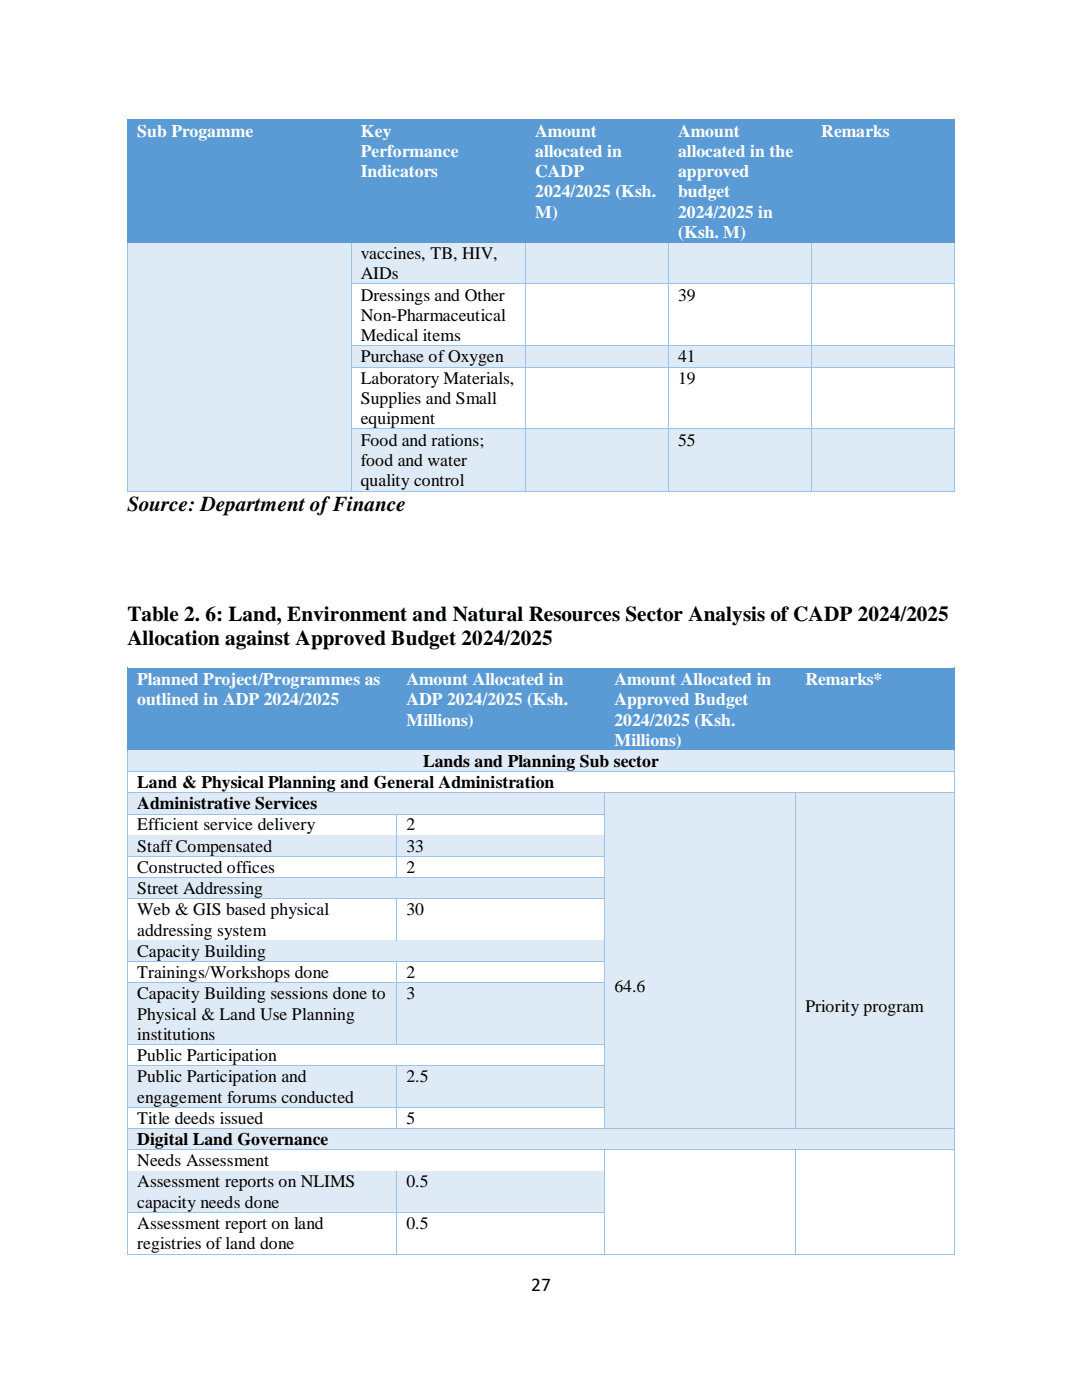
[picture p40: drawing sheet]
<svg xmlns="http://www.w3.org/2000/svg" width="216mm" height="279mm" viewBox="0 0 216 279" stroke-linecap="round" stroke-linejoin="round" font-family="sans-serif">
<defs><g id="words">
<g font-size="4.2">
<text x="25.4" y="102">Source: Department of Finance</text>
<text x="25.4" y="123.9">Table 2. 6: Land, Environment and Natural Resources Sector Analysis of CADP 2024/2025</text>
<text x="25.4" y="128.7">Allocation against Approved Budget 2024/2025</text>
</g>
<text font-size="3.9" x="106" y="257.7">27</text>
<g font-size="3.5" fill="#fff">
<text x="27.4" y="27.2">Sub Progamme</text>
<text x="72" y="27.2">Key</text>
<text x="106.8" y="27.2">Amount</text>
<text x="135.3" y="27.2">Amount</text>
<text x="163.9" y="27.2">Remarks</text>
<text x="72" y="31.3">Performance</text>
<text x="72" y="35.4">Indicators</text>
<text x="106.8" y="31.3">allocated in</text>
<text x="106.8" y="35.4">CADP</text>
<text x="135.3" y="31.3">allocated in the</text>
<text x="135.3" y="35.4">approved</text>
<text x="106.8" y="39.4">2024/2025 (Ksh.</text>
<text x="135.3" y="39.4">budget</text>
<text x="106.8" y="43.5">M)</text>
<text x="135.3" y="43.5">2024/2025 in</text>
<text x="135.3" y="47.5">(Ksh. M)</text>
<text x="27.4" y="136.7">Planned Project/Programmes as</text>
<text x="81.1" y="136.7">Amount Allocated in</text>
<text x="122.6" y="136.7">Amount Allocated in</text>
<text x="160.7" y="136.7">Remarks*</text>
<text x="27.4" y="140.7">outlined in ADP 2024/2025</text>
<text x="81.1" y="140.7">ADP 2024/2025 (Ksh.</text>
<text x="122.6" y="140.7">Approved Budget</text>
<text x="81.1" y="144.8">Millions)</text>
<text x="122.6" y="144.8">2024/2025 (Ksh.</text>
<text x="122.6" y="148.8">Millions)</text>
</g>
<g font-size="3.5">
<text x="72" y="51.7">vaccines, TB, HIV,</text>
<text x="72" y="55.8">AIDs</text>
<text x="72" y="60">Dressings and Other</text>
<text x="135.3" y="60">39</text>
<text x="72" y="64">Non-Pharmaceutical</text>
<text x="72" y="68.1">Medical items</text>
<text x="72" y="72.3">Purchase of Oxygen</text>
<text x="72" y="76.6">Laboratory Materials,</text>
<text x="135.3" y="72.3">41</text>
<text x="135.3" y="76.6">19</text>
<text x="72" y="80.6">Supplies and Small</text>
<text x="72" y="84.7">equipment</text>
<text x="72" y="88.9">Food and rations;</text>
<text x="135.3" y="88.9">55</text>
<text x="72" y="92.9">food and water</text>
<text x="72" y="97">quality control</text>
<text x="84.4" y="153.1">Lands and Planning Sub sector</text>
<text x="27.4" y="157.3">Land &amp; Physical Planning and General Administration</text>
<text x="27.4" y="161.5">Administrative Services</text>
<text x="27.4" y="165.7">Efficient service delivery</text>
<text x="81.1" y="165.7">2</text>
<text x="27.4" y="169.9">Staff Compensated</text>
<text x="81.1" y="169.9">33</text>
<text x="27.4" y="174.2">Constructed offices</text>
<text x="27.4" y="178.4">Street Addressing</text>
<text x="81.1" y="174.2">2</text>
<text x="27.4" y="182.6">Web &amp; GIS based physical</text>
<text x="81.1" y="182.6">30</text>
<text x="27.4" y="186.7">addressing system</text>
<text x="27.4" y="191">Capacity Building</text>
<text x="27.4" y="195.2">Trainings/Workshops done</text>
<text x="81.1" y="195.2">2</text>
<text x="27.4" y="199.4">Capacity Building sessions done to</text>
<text x="27.4" y="203.5">Physical &amp; Land Use Planning</text>
<text x="81.1" y="199.4">3</text>
<text x="122.6" y="198">64.6</text>
<text x="160.7" y="202">Priority program</text>
<text x="27.4" y="207.6">institutions</text>
<text x="27.4" y="211.8">Public Participation</text>
<text x="27.4" y="216">Public Participation and</text>
<text x="27.4" y="220">engagement forums conducted</text>
<text x="81.1" y="216">2.5</text>
<text x="27.4" y="224.3">Title deeds issued</text>
<text x="81.1" y="224.3">5</text>
<text x="27.4" y="228.6">Digital Land Governance</text>
<text x="27.4" y="232.7">Needs Assessment</text>
<text x="27.4" y="237">Assessment reports on NLIMS</text>
<text x="81.1" y="237">0.5</text>
<text x="27.4" y="241.1">capacity needs done</text>
<text x="27.4" y="245.3">Assessment report on land</text>
<text x="81.1" y="245.3">0.5</text>
<text x="27.4" y="249.3">registries of land done</text>
</g>
</g></defs>
<g fill="#5b9bd5">
<path d="M25.6 24h1.8v4h-1.8z" fill-rule="evenodd"/>
<path d="M68.2 24h1.9v4h-1.9z" fill-rule="evenodd"/>
<path d="M25.6 28h44.5v20.3h-44.5z" fill-rule="evenodd"/>
<path d="M27.4 24h40.8v4h-40.8z" fill-rule="evenodd"/>
<path d="M70.1 24h1.9v12.1h-1.9z" fill-rule="evenodd"/>
<path d="M102.9 24h2v12.1h-2z" fill-rule="evenodd"/>
<path d="M70.1 36.1h34.8v12.2h-34.8z" fill-rule="evenodd"/>
<path d="M72 24h30.9v4h-30.9z" fill-rule="evenodd"/>
<path d="M72 28h30.9v4.1h-30.9z" fill-rule="evenodd"/>
<path d="M72 32.1h30.9v4h-30.9z" fill-rule="evenodd"/>
<path d="M104.9 24h1.9v20.2h-1.9z" fill-rule="evenodd"/>
<path d="M131.5 24h1.9v20.2h-1.9z" fill-rule="evenodd"/>
<path d="M104.9 44.2h28.5v4.1h-28.5z" fill-rule="evenodd"/>
<path d="M106.8 24h24.7v4h-24.7z" fill-rule="evenodd"/>
<path d="M106.8 28h24.7v4.1h-24.7z" fill-rule="evenodd"/>
<path d="M106.8 32.1h24.7v4h-24.7z" fill-rule="evenodd"/>
<path d="M106.8 36.1h24.7v4.1h-24.7z" fill-rule="evenodd"/>
<path d="M106.8 40.2h24.7v4h-24.7z" fill-rule="evenodd"/>
<path d="M133.4 24h1.9v24.3h-1.9z" fill-rule="evenodd"/>
<path d="M160.1 24h1.9v24.3h-1.9z" fill-rule="evenodd"/>
<path d="M135.3 24h24.8v4h-24.8z" fill-rule="evenodd"/>
<path d="M135.3 28h24.8v4.1h-24.8z" fill-rule="evenodd"/>
<path d="M135.3 32.1h24.8v4h-24.8z" fill-rule="evenodd"/>
<path d="M135.3 36.1h24.8v4.1h-24.8z" fill-rule="evenodd"/>
<path d="M135.3 40.2h24.8v4h-24.8z" fill-rule="evenodd"/>
<path d="M135.3 44.2h24.8v4.1h-24.8z" fill-rule="evenodd"/>
<path d="M162 24h1.9v4h-1.9z" fill-rule="evenodd"/>
<path d="M188.6 24h1.8v4h-1.8z" fill-rule="evenodd"/>
<path d="M162 28h28.4v20.3h-28.4z" fill-rule="evenodd"/>
<path d="M163.9 24h24.7v4h-24.7z" fill-rule="evenodd"/>
<path d="M25.4 23.9h.1v.2h-.1z" fill-rule="evenodd"/>
<path d="M25.4 23.9h.1v.1h-.1z" fill-rule="evenodd"/>
</g>
<path d="M25.5 23.9h44.6M25.5 24h44.6" fill="none" stroke="#5b9bd5" stroke-width=".2"/>
<g fill="#5b9bd5">
<path d="M70.1 24l.1 .1z" fill-rule="evenodd"/>
<path d="M70.1 23.9h.1v.1h-.1z" fill-rule="evenodd"/>
</g>
<path d="M70.2 23.9h34.7M70.2 24h34.7" fill="none" stroke="#5b9bd5" stroke-width=".2"/>
<g fill="#5b9bd5">
<path d="M104.9 24l.1 .1z" fill-rule="evenodd"/>
<path d="M104.9 23.9h.1v.1h-.1z" fill-rule="evenodd"/>
</g>
<path d="M105 23.9h28.4M105 24h28.4" fill="none" stroke="#5b9bd5" stroke-width=".2"/>
<g fill="#5b9bd5">
<path d="M133.4 24l.1 .1z" fill-rule="evenodd"/>
<path d="M133.4 23.9h.1v.1h-.1z" fill-rule="evenodd"/>
</g>
<path d="M133.5 23.9h28.5M133.5 24h28.5" fill="none" stroke="#5b9bd5" stroke-width=".2"/>
<g fill="#5b9bd5">
<path d="M162 24l.1 .1z" fill-rule="evenodd"/>
<path d="M162 23.9h.1v.1h-.1z" fill-rule="evenodd"/>
</g>
<path d="M162.1 23.9h28.3M162.1 24h28.3" fill="none" stroke="#5b9bd5" stroke-width=".2"/>
<g fill="#5b9bd5">
<path d="M190.4 23.9h.2v.2h-.2z" fill-rule="evenodd"/>
<path d="M190.4 23.9h.2v.1h-.2z" fill-rule="evenodd"/>
</g>
<path d="M25.5 24.1v24.2M190.5 24.1v24.2" fill="none" stroke="#5b9bd5" stroke-width=".2"/>
<g fill="#deeaf6">
<path d="M25.6 48.5h44.4v49.4h-44.4z" fill-rule="evenodd"/>
<path d="M70.2 48.5h1.8v8.1h-1.8z" fill-rule="evenodd"/>
<path d="M102.9 48.5h1.8v8.1h-1.8z" fill-rule="evenodd"/>
<path d="M72 48.5h30.9v4.1h-30.9z" fill-rule="evenodd"/>
<path d="M72 52.6h30.9v4h-30.9z" fill-rule="evenodd"/>
<path d="M105 48.5h28.3v8.1h-28.3z" fill-rule="evenodd"/>
<path d="M133.5 48.5h28.3v8.1h-28.3z" fill-rule="evenodd"/>
<path d="M162 48.5h28.4v8.1h-28.4z" fill-rule="evenodd"/>
</g>
<path d="M25.4 48.3h.1v.2h-.1z" fill-rule="evenodd" fill="#5b9bd5"/>
<path d="M25.5 48.4h44.5" fill="none" stroke="#5b9bd5" stroke-width=".2"/>
<path d="M25.5 48.5h44.5" fill="none" stroke="#deeaf6" stroke-width=".2"/>
<path d="M70 48.5h.2z" fill-rule="evenodd" fill="#9cc2e5"/>
<path d="M70 48.3h.2v.2h-.2z" fill-rule="evenodd" fill="#5b9bd5"/>
<path d="M70.2 48.5h.1z" fill-rule="evenodd" fill="#deeaf6"/>
<path d="M70.2 48.3h.1v.2h-.1z" fill-rule="evenodd" fill="#5b9bd5"/>
<path d="M70.3 48.4h34.5" fill="none" stroke="#5b9bd5" stroke-width=".2"/>
<path d="M70.3 48.5h34.5" fill="none" stroke="#deeaf6" stroke-width=".2"/>
<path d="M104.8 48.5h.2z" fill-rule="evenodd" fill="#9cc2e5"/>
<path d="M104.8 48.3h.2v.2h-.2z" fill-rule="evenodd" fill="#5b9bd5"/>
<path d="M105 48.5h.1z" fill-rule="evenodd" fill="#deeaf6"/>
<path d="M105 48.3h.1v.2h-.1z" fill-rule="evenodd" fill="#5b9bd5"/>
<path d="M105.1 48.4h28.2" fill="none" stroke="#5b9bd5" stroke-width=".2"/>
<path d="M105.1 48.5h28.2" fill="none" stroke="#deeaf6" stroke-width=".2"/>
<path d="M133.3 48.5h.2z" fill-rule="evenodd" fill="#9cc2e5"/>
<path d="M133.3 48.3h.2v.2h-.2z" fill-rule="evenodd" fill="#5b9bd5"/>
<path d="M133.5 48.5h.1z" fill-rule="evenodd" fill="#deeaf6"/>
<path d="M133.5 48.3h.1v.2h-.1z" fill-rule="evenodd" fill="#5b9bd5"/>
<path d="M133.6 48.4h28.3" fill="none" stroke="#5b9bd5" stroke-width=".2"/>
<path d="M133.6 48.5h28.3" fill="none" stroke="#deeaf6" stroke-width=".2"/>
<path d="M161.9 48.5h.1z" fill-rule="evenodd" fill="#9cc2e5"/>
<path d="M161.9 48.3h.1v.2h-.1z" fill-rule="evenodd" fill="#5b9bd5"/>
<path d="M162 48.5h.2z" fill-rule="evenodd" fill="#deeaf6"/>
<path d="M162 48.3h.2v.2h-.2z" fill-rule="evenodd" fill="#5b9bd5"/>
<path d="M162.2 48.4h28.2" fill="none" stroke="#5b9bd5" stroke-width=".2"/>
<path d="M162.2 48.5h28.2" fill="none" stroke="#deeaf6" stroke-width=".2"/>
<path d="M190.4 48.3h.2v.2h-.2z" fill-rule="evenodd" fill="#5b9bd5"/>
<path d="M25.5 48.6v8M70.1 48.6v8M104.9 48.6v8M133.4 48.6v8M162 48.6v8M190.5 48.6v8" fill="none" stroke="#9cc2e5" stroke-width=".2"/>
<path d="M25.6 56.6h44.4v12.4h-44.4z" fill-rule="evenodd" fill="#deeaf6"/>
<g fill="#9cc2e5">
<path d="M25.4 56.6h.1v.2h-.1z" fill-rule="evenodd"/>
<path d="M70 56.6h.2v.2h-.2z" fill-rule="evenodd"/>
</g>
<path d="M70.2 56.7h34.6" fill="none" stroke="#9cc2e5" stroke-width=".2"/>
<path d="M104.8 56.6h.2v.2h-.2z" fill-rule="evenodd" fill="#9cc2e5"/>
<path d="M105 56.7h28.3" fill="none" stroke="#9cc2e5" stroke-width=".2"/>
<path d="M133.3 56.6h.2v.2h-.2z" fill-rule="evenodd" fill="#9cc2e5"/>
<path d="M133.5 56.7h28.4" fill="none" stroke="#9cc2e5" stroke-width=".2"/>
<path d="M161.9 56.6h.1v.2h-.1z" fill-rule="evenodd" fill="#9cc2e5"/>
<path d="M162 56.7h28.4" fill="none" stroke="#9cc2e5" stroke-width=".2"/>
<path d="M190.4 56.6h.2v.2h-.2z" fill-rule="evenodd" fill="#9cc2e5"/>
<path d="M25.5 56.8v12.2M70.1 56.8v12.2M104.9 56.8v12.2M133.4 56.8v12.2M162 56.8v12.2M190.5 56.8v12.2" fill="none" stroke="#9cc2e5" stroke-width=".2"/>
<g fill="#deeaf6">
<path d="M25.6 69h44.4v4.2h-44.4z" fill-rule="evenodd"/>
<path d="M70.2 69.2h1.8v4h-1.8z" fill-rule="evenodd"/>
<path d="M102.9 69.2h1.8v4h-1.8z" fill-rule="evenodd"/>
<path d="M72 69.2h30.9v4h-30.9z" fill-rule="evenodd"/>
<path d="M105 69.2h1.8v4h-1.8z" fill-rule="evenodd"/>
<path d="M131.5 69.2h1.8v4h-1.8z" fill-rule="evenodd"/>
<path d="M106.8 69.2h24.7v4h-24.7z" fill-rule="evenodd"/>
<path d="M133.5 69.2h1.8v4h-1.8z" fill-rule="evenodd"/>
<path d="M160.1 69.2h1.7v4h-1.7z" fill-rule="evenodd"/>
<path d="M135.3 69.2h24.8v4h-24.8z" fill-rule="evenodd"/>
<path d="M162 69.2h1.9v4h-1.9z" fill-rule="evenodd"/>
<path d="M188.6 69.2h1.8v4h-1.8z" fill-rule="evenodd"/>
<path d="M163.9 69.2h24.7v4h-24.7z" fill-rule="evenodd"/>
</g>
<g fill="#9cc2e5">
<path d="M25.4 69h.1v.2h-.1z" fill-rule="evenodd"/>
<path d="M70 69h.2v.2h-.2z" fill-rule="evenodd"/>
</g>
<path d="M70.2 69h34.6" fill="none" stroke="#9cc2e5" stroke-width=".2"/>
<path d="M70.2 69.1h34.6" fill="none" stroke="#deeaf6" stroke-width=".2"/>
<path d="M104.8 69h.2v.2h-.2z" fill-rule="evenodd" fill="#9cc2e5"/>
<path d="M105 69h28.3" fill="none" stroke="#9cc2e5" stroke-width=".2"/>
<path d="M105 69.1h28.3" fill="none" stroke="#deeaf6" stroke-width=".2"/>
<path d="M133.3 69h.2v.2h-.2z" fill-rule="evenodd" fill="#9cc2e5"/>
<path d="M133.5 69h28.4" fill="none" stroke="#9cc2e5" stroke-width=".2"/>
<path d="M133.5 69.1h28.4" fill="none" stroke="#deeaf6" stroke-width=".2"/>
<path d="M161.9 69h.1v.2h-.1z" fill-rule="evenodd" fill="#9cc2e5"/>
<path d="M162 69h28.4" fill="none" stroke="#9cc2e5" stroke-width=".2"/>
<path d="M162 69.1h28.4" fill="none" stroke="#deeaf6" stroke-width=".2"/>
<path d="M190.4 69h.2v.2h-.2z" fill-rule="evenodd" fill="#9cc2e5"/>
<path d="M25.5 69.2v4M70.1 69.2v4M104.9 69.2v4M133.4 69.2v4M162 69.2v4M190.5 69.2v4" fill="none" stroke="#9cc2e5" stroke-width=".2"/>
<path d="M25.6 73.2h44.4v12.3h-44.4z" fill-rule="evenodd" fill="#deeaf6"/>
<g fill="#9cc2e5">
<path d="M25.4 73.2h.1v.2h-.1z" fill-rule="evenodd"/>
<path d="M70 73.2h.2v.2h-.2z" fill-rule="evenodd"/>
</g>
<path d="M70.2 73.3h34.6" fill="none" stroke="#9cc2e5" stroke-width=".2"/>
<path d="M104.8 73.2h.2v.2h-.2z" fill-rule="evenodd" fill="#9cc2e5"/>
<path d="M105 73.3h28.3" fill="none" stroke="#9cc2e5" stroke-width=".2"/>
<path d="M133.3 73.2h.2v.2h-.2z" fill-rule="evenodd" fill="#9cc2e5"/>
<path d="M133.5 73.3h28.4" fill="none" stroke="#9cc2e5" stroke-width=".2"/>
<path d="M161.9 73.2h.1v.2h-.1z" fill-rule="evenodd" fill="#9cc2e5"/>
<path d="M162 73.3h28.4" fill="none" stroke="#9cc2e5" stroke-width=".2"/>
<path d="M190.4 73.2h.2v.2h-.2z" fill-rule="evenodd" fill="#9cc2e5"/>
<path d="M25.5 73.4v12.1M70.1 73.4v12.1M104.9 73.4v12.1M133.4 73.4v12.1M162 73.4v12.1M190.5 73.4v12.1" fill="none" stroke="#9cc2e5" stroke-width=".2"/>
<g fill="#deeaf6">
<path d="M25.6 85.5h44.4v12.4h-44.4z" fill-rule="evenodd"/>
<path d="M70.2 85.7h1.8v12.2h-1.8z" fill-rule="evenodd"/>
<path d="M102.9 85.7h1.8v12.2h-1.8z" fill-rule="evenodd"/>
<path d="M72 85.7h30.9v4.1h-30.9z" fill-rule="evenodd"/>
<path d="M72 89.8h30.9v4.1h-30.9z" fill-rule="evenodd"/>
<path d="M72 93.9h30.9v4h-30.9z" fill-rule="evenodd"/>
<path d="M105 85.7h1.8v4.1h-1.8z" fill-rule="evenodd"/>
<path d="M131.5 85.7h1.8v4.1h-1.8z" fill-rule="evenodd"/>
<path d="M105 89.8h28.3v8.1h-28.3z" fill-rule="evenodd"/>
<path d="M106.8 85.7h24.7v4.1h-24.7z" fill-rule="evenodd"/>
<path d="M133.5 85.7h1.8v4.1h-1.8z" fill-rule="evenodd"/>
<path d="M160.1 85.7h1.7v4.1h-1.7z" fill-rule="evenodd"/>
<path d="M133.5 89.8h28.3v8.1h-28.3z" fill-rule="evenodd"/>
<path d="M135.3 85.7h24.8v4.1h-24.8z" fill-rule="evenodd"/>
<path d="M162 85.7h1.9v4.1h-1.9z" fill-rule="evenodd"/>
<path d="M188.6 85.7h1.8v4.1h-1.8z" fill-rule="evenodd"/>
<path d="M162 89.8h28.4v8.1h-28.4z" fill-rule="evenodd"/>
<path d="M163.9 85.7h24.7v4.1h-24.7z" fill-rule="evenodd"/>
</g>
<g fill="#9cc2e5">
<path d="M25.4 85.5h.1v.2h-.1z" fill-rule="evenodd"/>
<path d="M70 85.5h.2v.2h-.2z" fill-rule="evenodd"/>
</g>
<path d="M70.2 85.6h34.6" fill="none" stroke="#9cc2e5" stroke-width=".2"/>
<path d="M70.2 85.7h34.6" fill="none" stroke="#deeaf6" stroke-width=".2"/>
<path d="M104.8 85.5h.2v.2h-.2z" fill-rule="evenodd" fill="#9cc2e5"/>
<path d="M105 85.6h28.3" fill="none" stroke="#9cc2e5" stroke-width=".2"/>
<path d="M105 85.7h28.3" fill="none" stroke="#deeaf6" stroke-width=".2"/>
<path d="M133.3 85.5h.2v.2h-.2z" fill-rule="evenodd" fill="#9cc2e5"/>
<path d="M133.5 85.6h28.4" fill="none" stroke="#9cc2e5" stroke-width=".2"/>
<path d="M133.5 85.7h28.4" fill="none" stroke="#deeaf6" stroke-width=".2"/>
<path d="M161.9 85.5h.1v.2h-.1z" fill-rule="evenodd" fill="#9cc2e5"/>
<path d="M162 85.6h28.4" fill="none" stroke="#9cc2e5" stroke-width=".2"/>
<path d="M162 85.7h28.4" fill="none" stroke="#deeaf6" stroke-width=".2"/>
<path d="M190.4 85.5h.2v.2h-.2z" fill-rule="evenodd" fill="#9cc2e5"/>
<path d="M25.5 85.7v12.3" fill="none" stroke="#9cc2e5" stroke-width=".2"/>
<g fill="#9cc2e5">
<path d="M25.4 98h.1v.1h-.1z" fill-rule="evenodd"/>
<path d="M25.4 98h.1v.1h-.1z" fill-rule="evenodd"/>
</g>
<path d="M25.5 98h44.5M70.1 85.7v12.3" fill="none" stroke="#9cc2e5" stroke-width=".2"/>
<path d="M70 98h.2v.1h-.2z" fill-rule="evenodd" fill="#9cc2e5"/>
<path d="M70.2 98h34.6M104.9 85.7v12.3" fill="none" stroke="#9cc2e5" stroke-width=".2"/>
<path d="M104.8 98h.2v.1h-.2z" fill-rule="evenodd" fill="#9cc2e5"/>
<path d="M105 98h28.3M133.4 85.7v12.3" fill="none" stroke="#9cc2e5" stroke-width=".2"/>
<path d="M133.3 98h.2v.1h-.2z" fill-rule="evenodd" fill="#9cc2e5"/>
<path d="M133.5 98h28.4M162 85.7v12.3" fill="none" stroke="#9cc2e5" stroke-width=".2"/>
<path d="M161.9 98h.1v.1h-.1z" fill-rule="evenodd" fill="#9cc2e5"/>
<path d="M162 98h28.4M190.5 85.7v12.3" fill="none" stroke="#9cc2e5" stroke-width=".2"/>
<g fill="#9cc2e5">
<path d="M190.4 98h.2v.1h-.2z" fill-rule="evenodd"/>
<path d="M190.4 98h.2v.1h-.2z" fill-rule="evenodd"/>
</g>
<g fill="#5b9bd5">
<path d="M25.6 133.5h1.8v8.1h-1.8z" fill-rule="evenodd"/>
<path d="M77.3 133.5h1.9v8.1h-1.9z" fill-rule="evenodd"/>
<path d="M25.6 141.6h53.6v8.1h-53.6z" fill-rule="evenodd"/>
<path d="M27.4 133.5h49.9v4h-49.9z" fill-rule="evenodd"/>
<path d="M27.4 137.5h49.9v4.1h-49.9z" fill-rule="evenodd"/>
<path d="M79.2 133.5h1.9v12.1h-1.9z" fill-rule="evenodd"/>
<path d="M118.8 133.5h1.9v12.1h-1.9z" fill-rule="evenodd"/>
<path d="M79.2 145.6h41.5v4.1h-41.5z" fill-rule="evenodd"/>
<path d="M81.1 133.5h37.7v4h-37.7z" fill-rule="evenodd"/>
<path d="M81.1 137.5h37.7v4.1h-37.7z" fill-rule="evenodd"/>
<path d="M81.1 141.6h37.7v4h-37.7z" fill-rule="evenodd"/>
<path d="M120.7 133.5h1.9v16.2h-1.9z" fill-rule="evenodd"/>
<path d="M156.9 133.5h1.9v16.2h-1.9z" fill-rule="evenodd"/>
<path d="M122.6 133.5h34.3v4h-34.3z" fill-rule="evenodd"/>
<path d="M122.6 137.5h34.3v4.1h-34.3z" fill-rule="evenodd"/>
<path d="M122.6 141.6h34.3v4h-34.3z" fill-rule="evenodd"/>
<path d="M122.6 145.6h34.3v4.1h-34.3z" fill-rule="evenodd"/>
<path d="M158.8 133.5h1.9v4h-1.9z" fill-rule="evenodd"/>
<path d="M188.6 133.5h1.8v4h-1.8z" fill-rule="evenodd"/>
<path d="M158.8 137.5h31.6v12.2h-31.6z" fill-rule="evenodd"/>
<path d="M160.7 133.5h27.9v4h-27.9z" fill-rule="evenodd"/>
<path d="M25.4 133.2h.1v.3h-.1z" fill-rule="evenodd"/>
<path d="M25.4 133.2h.1v.2h-.1z" fill-rule="evenodd"/>
</g>
<path d="M25.5 133.3h53.7M25.5 133.4h53.7" fill="none" stroke="#5b9bd5" stroke-width=".2"/>
<g fill="#5b9bd5">
<path d="M79.2 133.4l.1 .1z" fill-rule="evenodd"/>
<path d="M79.2 133.2h.1v.2h-.1z" fill-rule="evenodd"/>
</g>
<path d="M79.3 133.3h41.4M79.3 133.4h41.4" fill="none" stroke="#5b9bd5" stroke-width=".2"/>
<g fill="#5b9bd5">
<path d="M120.7 133.4l.1 .1z" fill-rule="evenodd"/>
<path d="M120.7 133.2h.1v.2h-.1z" fill-rule="evenodd"/>
</g>
<path d="M120.8 133.3h38M120.8 133.4h38" fill="none" stroke="#5b9bd5" stroke-width=".2"/>
<g fill="#5b9bd5">
<path d="M158.8 133.4l.1 .1z" fill-rule="evenodd"/>
<path d="M158.8 133.2h.1v.2h-.1z" fill-rule="evenodd"/>
</g>
<path d="M158.9 133.3h31.5M158.9 133.4h31.5" fill="none" stroke="#5b9bd5" stroke-width=".2"/>
<g fill="#5b9bd5">
<path d="M190.4 133.2h.2v.3h-.2z" fill-rule="evenodd"/>
<path d="M190.4 133.2h.2v.2h-.2z" fill-rule="evenodd"/>
</g>
<path d="M25.5 133.5v16.2M190.5 133.5v16.2" fill="none" stroke="#5b9bd5" stroke-width=".2"/>
<g fill="#deeaf6">
<path d="M25.6 149.8h1.8v4.1h-1.8z" fill-rule="evenodd"/>
<path d="M188.6 149.8h1.8v4.1h-1.8z" fill-rule="evenodd"/>
<path d="M27.4 149.8h161.2v4.1h-161.2z" fill-rule="evenodd"/>
</g>
<path d="M25.4 149.7h.1v.2h-.1z" fill-rule="evenodd" fill="#5b9bd5"/>
<path d="M25.5 149.8h53.7" fill="none" stroke="#5b9bd5" stroke-width=".2"/>
<path d="M25.5 149.9h53.7" fill="none" stroke="#deeaf6" stroke-width=".2"/>
<path d="M79.2 149.8l.1 .1z" fill-rule="evenodd" fill="#deeaf6"/>
<path d="M79.2 149.7h.1v.1h-.1z" fill-rule="evenodd" fill="#5b9bd5"/>
<path d="M79.3 149.8h41.4" fill="none" stroke="#5b9bd5" stroke-width=".2"/>
<path d="M79.3 149.9h41.4" fill="none" stroke="#deeaf6" stroke-width=".2"/>
<path d="M120.7 149.8l.1 .1z" fill-rule="evenodd" fill="#deeaf6"/>
<path d="M120.7 149.7h.1v.1h-.1z" fill-rule="evenodd" fill="#5b9bd5"/>
<path d="M120.8 149.8h38" fill="none" stroke="#5b9bd5" stroke-width=".2"/>
<path d="M120.8 149.9h38" fill="none" stroke="#deeaf6" stroke-width=".2"/>
<path d="M158.8 149.8l.1 .1z" fill-rule="evenodd" fill="#deeaf6"/>
<path d="M158.8 149.7h.1v.1h-.1z" fill-rule="evenodd" fill="#5b9bd5"/>
<path d="M158.9 149.8h31.5" fill="none" stroke="#5b9bd5" stroke-width=".2"/>
<path d="M158.9 149.9h31.5" fill="none" stroke="#deeaf6" stroke-width=".2"/>
<path d="M190.4 149.7h.2v.2h-.2z" fill-rule="evenodd" fill="#5b9bd5"/>
<path d="M25.5 149.9v4M190.5 149.9v4" fill="none" stroke="#9cc2e5" stroke-width=".2"/>
<path d="M25.4 153.9h.1v.2h-.1z" fill-rule="evenodd" fill="#9cc2e5"/>
<path d="M25.5 154h164.9" fill="none" stroke="#9cc2e5" stroke-width=".2"/>
<path d="M190.4 153.9h.2v.2h-.2z" fill-rule="evenodd" fill="#9cc2e5"/>
<path d="M25.5 154.1v4.1M190.5 154.1v4.1" fill="none" stroke="#9cc2e5" stroke-width=".2"/>
<g fill="#deeaf6">
<path d="M25.6 158.3h1.8v4.1h-1.8z" fill-rule="evenodd"/>
<path d="M118.8 158.3h1.8v4.1h-1.8z" fill-rule="evenodd"/>
<path d="M27.4 158.3h91.4v4.1h-91.4z" fill-rule="evenodd"/>
<path d="M120.8 158.3h1.8v40.6h-1.8z" fill-rule="evenodd"/>
<path d="M156.9 158.3h1.8v40.6h-1.8z" fill-rule="evenodd"/>
<path d="M120.8 198.9h37.9v26.3h-37.9z" fill-rule="evenodd"/>
<path d="M122.6 158.3h34.3v4.1h-34.3z" fill-rule="evenodd"/>
<path d="M122.6 162.4h34.3v4h-34.3z" fill-rule="evenodd"/>
<path d="M122.6 166.4h34.3v4.1h-34.3z" fill-rule="evenodd"/>
<path d="M122.6 170.5h34.3v4h-34.3z" fill-rule="evenodd"/>
<path d="M122.6 174.5h34.3v4.1h-34.3z" fill-rule="evenodd"/>
<path d="M122.6 178.6h34.3v4h-34.3z" fill-rule="evenodd"/>
<path d="M122.6 182.6h34.3v4.1h-34.3z" fill-rule="evenodd"/>
<path d="M122.6 186.7h34.3v4.1h-34.3z" fill-rule="evenodd"/>
<path d="M122.6 190.8h34.3v4h-34.3z" fill-rule="evenodd"/>
<path d="M122.6 194.8h34.3v4.1h-34.3z" fill-rule="evenodd"/>
<path d="M158.9 158.3h1.8v44.7h-1.8z" fill-rule="evenodd"/>
<path d="M188.6 158.3h1.8v44.7h-1.8z" fill-rule="evenodd"/>
<path d="M158.9 203h31.5v22.2h-31.5z" fill-rule="evenodd"/>
<path d="M160.7 158.3h27.9v4.1h-27.9z" fill-rule="evenodd"/>
<path d="M160.7 162.4h27.9v4h-27.9z" fill-rule="evenodd"/>
<path d="M160.7 166.4h27.9v4.1h-27.9z" fill-rule="evenodd"/>
<path d="M160.7 170.5h27.9v4h-27.9z" fill-rule="evenodd"/>
<path d="M160.7 174.5h27.9v4.1h-27.9z" fill-rule="evenodd"/>
<path d="M160.7 178.6h27.9v4h-27.9z" fill-rule="evenodd"/>
<path d="M160.7 182.6h27.9v4.1h-27.9z" fill-rule="evenodd"/>
<path d="M160.7 186.7h27.9v4.1h-27.9z" fill-rule="evenodd"/>
<path d="M160.7 190.8h27.9v4h-27.9z" fill-rule="evenodd"/>
<path d="M160.7 194.8h27.9v4.1h-27.9z" fill-rule="evenodd"/>
<path d="M160.7 198.9h27.9v4.1h-27.9z" fill-rule="evenodd"/>
</g>
<path d="M25.4 158.2h.1v.2h-.1z" fill-rule="evenodd" fill="#9cc2e5"/>
<path d="M25.5 158.2h95.1" fill="none" stroke="#9cc2e5" stroke-width=".2"/>
<path d="M25.5 158.3h95.1" fill="none" stroke="#deeaf6" stroke-width=".2"/>
<g fill="#9cc2e5">
<path d="M120.6 158.3l.2 .1z" fill-rule="evenodd"/>
<path d="M120.6 158.2h.2v.1h-.2z" fill-rule="evenodd"/>
</g>
<path d="M120.8 158.2h37.9" fill="none" stroke="#9cc2e5" stroke-width=".2"/>
<path d="M120.8 158.3h37.9" fill="none" stroke="#deeaf6" stroke-width=".2"/>
<g fill="#9cc2e5">
<path d="M158.7 158.3l.2 .1z" fill-rule="evenodd"/>
<path d="M158.7 158.2h.2v.1h-.2z" fill-rule="evenodd"/>
</g>
<path d="M158.9 158.2h31.5" fill="none" stroke="#9cc2e5" stroke-width=".2"/>
<path d="M158.9 158.3h31.5" fill="none" stroke="#deeaf6" stroke-width=".2"/>
<path d="M190.4 158.2h.2v.2h-.2z" fill-rule="evenodd" fill="#9cc2e5"/>
<path d="M25.5 158.4v4M120.7 158.4v4M158.8 158.4v4M190.5 158.4v4" fill="none" stroke="#9cc2e5" stroke-width=".2"/>
<path d="M25.4 162.4h.1v.2h-.1z" fill-rule="evenodd" fill="#9cc2e5"/>
<path d="M25.5 162.5h53.6" fill="none" stroke="#9cc2e5" stroke-width=".2"/>
<g fill="#9cc2e5">
<path d="M79.1 162.5l.2 .1z" fill-rule="evenodd"/>
<path d="M79.1 162.4h.2v.1h-.2z" fill-rule="evenodd"/>
</g>
<path d="M79.3 162.5h41.3" fill="none" stroke="#9cc2e5" stroke-width=".2"/>
<g fill="#9cc2e5">
<path d="M120.6 162.4h.2v.2h-.2z" fill-rule="evenodd"/>
<path d="M158.7 162.4h.2v.2h-.2z" fill-rule="evenodd"/>
<path d="M190.4 162.4h.2v.2h-.2z" fill-rule="evenodd"/>
</g>
<path d="M25.5 162.6v4M79.2 162.6v4M120.7 162.6v4M158.8 162.6v4M190.5 162.6v4" fill="none" stroke="#9cc2e5" stroke-width=".2"/>
<g fill="#deeaf6">
<path d="M25.6 166.8h1.8v4.1h-1.8z" fill-rule="evenodd"/>
<path d="M77.3 166.8h1.8v4.1h-1.8z" fill-rule="evenodd"/>
<path d="M27.4 166.8h49.9v4.1h-49.9z" fill-rule="evenodd"/>
<path d="M79.3 166.8h1.8v4.1h-1.8z" fill-rule="evenodd"/>
<path d="M118.8 166.8h1.8v4.1h-1.8z" fill-rule="evenodd"/>
<path d="M81.1 166.8h37.7v4.1h-37.7z" fill-rule="evenodd"/>
</g>
<path d="M25.4 166.6h.1v.2h-.1z" fill-rule="evenodd" fill="#9cc2e5"/>
<path d="M25.5 166.7h53.6" fill="none" stroke="#9cc2e5" stroke-width=".2"/>
<path d="M25.5 166.8h53.6" fill="none" stroke="#deeaf6" stroke-width=".2"/>
<path d="M79.1 166.6h.2v.2h-.2z" fill-rule="evenodd" fill="#9cc2e5"/>
<path d="M79.3 166.7h41.3" fill="none" stroke="#9cc2e5" stroke-width=".2"/>
<path d="M79.3 166.8h41.3" fill="none" stroke="#deeaf6" stroke-width=".2"/>
<g fill="#9cc2e5">
<path d="M120.6 166.6h.2v.2h-.2z" fill-rule="evenodd"/>
<path d="M158.7 166.6h.2v.2h-.2z" fill-rule="evenodd"/>
<path d="M190.4 166.6h.2v.2h-.2z" fill-rule="evenodd"/>
</g>
<path d="M25.5 166.8v4.1M79.2 166.8v4.1M120.7 166.8v4.1M158.8 166.8v4.1M190.5 166.8v4.1" fill="none" stroke="#9cc2e5" stroke-width=".2"/>
<path d="M25.4 170.9h.1v.2h-.1z" fill-rule="evenodd" fill="#9cc2e5"/>
<path d="M25.5 170.9h53.6" fill="none" stroke="#9cc2e5" stroke-width=".2"/>
<path d="M79.1 170.9h.2v.2h-.2z" fill-rule="evenodd" fill="#9cc2e5"/>
<path d="M79.3 170.9h41.3" fill="none" stroke="#9cc2e5" stroke-width=".2"/>
<g fill="#9cc2e5">
<path d="M120.6 170.9h.2v.2h-.2z" fill-rule="evenodd"/>
<path d="M158.7 170.9h.2v.2h-.2z" fill-rule="evenodd"/>
<path d="M190.4 170.9h.2v.2h-.2z" fill-rule="evenodd"/>
</g>
<path d="M25.5 171.1v4M79.2 171.1v4M120.7 171.1v4M158.8 171.1v4M190.5 171.1v4" fill="none" stroke="#9cc2e5" stroke-width=".2"/>
<g fill="#deeaf6">
<path d="M25.6 175.2h1.8v4.1h-1.8z" fill-rule="evenodd"/>
<path d="M118.8 175.2h1.8v4.1h-1.8z" fill-rule="evenodd"/>
<path d="M27.4 175.2h91.4v4.1h-91.4z" fill-rule="evenodd"/>
</g>
<path d="M25.4 175.1h.1v.2h-.1z" fill-rule="evenodd" fill="#9cc2e5"/>
<path d="M25.5 175.2h53.6" fill="none" stroke="#9cc2e5" stroke-width=".2"/>
<path d="M25.5 175.3h53.6" fill="none" stroke="#deeaf6" stroke-width=".2"/>
<path d="M79.1 175.2l.2 .1z" fill-rule="evenodd" fill="#deeaf6"/>
<path d="M79.1 175.1h.2v.1h-.2z" fill-rule="evenodd" fill="#9cc2e5"/>
<path d="M79.3 175.2h41.3" fill="none" stroke="#9cc2e5" stroke-width=".2"/>
<path d="M79.3 175.3h41.3" fill="none" stroke="#deeaf6" stroke-width=".2"/>
<g fill="#9cc2e5">
<path d="M120.6 175.1h.2v.2h-.2z" fill-rule="evenodd"/>
<path d="M158.7 175.1h.2v.2h-.2z" fill-rule="evenodd"/>
<path d="M190.4 175.1h.2v.2h-.2z" fill-rule="evenodd"/>
</g>
<path d="M25.5 175.3v4M120.7 175.3v4M158.8 175.3v4M190.5 175.3v4" fill="none" stroke="#9cc2e5" stroke-width=".2"/>
<path d="M25.4 179.3h.1v.2h-.1z" fill-rule="evenodd" fill="#9cc2e5"/>
<path d="M25.5 179.4h53.6" fill="none" stroke="#9cc2e5" stroke-width=".2"/>
<g fill="#9cc2e5">
<path d="M79.1 179.5h.2z" fill-rule="evenodd"/>
<path d="M79.1 179.3h.2v.2h-.2z" fill-rule="evenodd"/>
</g>
<path d="M79.3 179.4h41.3" fill="none" stroke="#9cc2e5" stroke-width=".2"/>
<g fill="#9cc2e5">
<path d="M120.6 179.3h.2v.2h-.2z" fill-rule="evenodd"/>
<path d="M158.7 179.3h.2v.2h-.2z" fill-rule="evenodd"/>
<path d="M190.4 179.3h.2v.2h-.2z" fill-rule="evenodd"/>
</g>
<path d="M25.5 179.5v8.1M79.2 179.5v8.1M120.7 179.5v8.1M158.8 179.5v8.1M190.5 179.5v8.1" fill="none" stroke="#9cc2e5" stroke-width=".2"/>
<g fill="#deeaf6">
<path d="M25.6 187.8h1.8v4h-1.8z" fill-rule="evenodd"/>
<path d="M118.8 187.8h1.8v4h-1.8z" fill-rule="evenodd"/>
<path d="M27.4 187.8h91.4v4h-91.4z" fill-rule="evenodd"/>
</g>
<path d="M25.4 187.6h.1v.2h-.1z" fill-rule="evenodd" fill="#9cc2e5"/>
<path d="M25.5 187.6h53.6" fill="none" stroke="#9cc2e5" stroke-width=".2"/>
<path d="M25.5 187.8h53.6" fill="none" stroke="#deeaf6" stroke-width=".2"/>
<path d="M79.1 187.7l.2 .1z" fill-rule="evenodd" fill="#deeaf6"/>
<path d="M79.1 187.6h.2v.1h-.2z" fill-rule="evenodd" fill="#9cc2e5"/>
<path d="M79.3 187.6h41.3" fill="none" stroke="#9cc2e5" stroke-width=".2"/>
<path d="M79.3 187.8h41.3" fill="none" stroke="#deeaf6" stroke-width=".2"/>
<g fill="#9cc2e5">
<path d="M120.6 187.6h.2v.2h-.2z" fill-rule="evenodd"/>
<path d="M158.7 187.6h.2v.2h-.2z" fill-rule="evenodd"/>
<path d="M190.4 187.6h.2v.2h-.2z" fill-rule="evenodd"/>
</g>
<path d="M25.5 187.8v4M120.7 187.8v4M158.8 187.8v4M190.5 187.8v4" fill="none" stroke="#9cc2e5" stroke-width=".2"/>
<path d="M25.4 191.8h.1v.2h-.1z" fill-rule="evenodd" fill="#9cc2e5"/>
<path d="M25.5 191.9h53.6" fill="none" stroke="#9cc2e5" stroke-width=".2"/>
<g fill="#9cc2e5">
<path d="M79.1 192h.2z" fill-rule="evenodd"/>
<path d="M79.1 191.8h.2v.2h-.2z" fill-rule="evenodd"/>
</g>
<path d="M79.3 191.9h41.3" fill="none" stroke="#9cc2e5" stroke-width=".2"/>
<g fill="#9cc2e5">
<path d="M120.6 191.8h.2v.2h-.2z" fill-rule="evenodd"/>
<path d="M158.7 191.8h.2v.2h-.2z" fill-rule="evenodd"/>
<path d="M190.4 191.8h.2v.2h-.2z" fill-rule="evenodd"/>
</g>
<path d="M25.5 192v4M79.2 192v4M120.7 192v4M158.8 192v4M190.5 192v4" fill="none" stroke="#9cc2e5" stroke-width=".2"/>
<g fill="#deeaf6">
<path d="M25.6 196.3h1.8v12.1h-1.8z" fill-rule="evenodd"/>
<path d="M77.3 196.3h1.8v12.1h-1.8z" fill-rule="evenodd"/>
<path d="M27.4 196.3h49.9v4h-49.9z" fill-rule="evenodd"/>
<path d="M27.4 200.3h49.9v4.1h-49.9z" fill-rule="evenodd"/>
<path d="M27.4 204.4h49.9v4h-49.9z" fill-rule="evenodd"/>
<path d="M79.3 196.3h1.8v4h-1.8z" fill-rule="evenodd"/>
<path d="M118.8 196.3h1.8v4h-1.8z" fill-rule="evenodd"/>
<path d="M79.3 200.3h41.3v8.1h-41.3z" fill-rule="evenodd"/>
<path d="M81.1 196.3h37.7v4h-37.7z" fill-rule="evenodd"/>
</g>
<path d="M25.4 196h.1v.3h-.1z" fill-rule="evenodd" fill="#9cc2e5"/>
<path d="M25.5 196.1h53.6" fill="none" stroke="#9cc2e5" stroke-width=".2"/>
<path d="M25.5 196.2h53.6" fill="none" stroke="#deeaf6" stroke-width=".2"/>
<path d="M79.1 196h.2v.3h-.2z" fill-rule="evenodd" fill="#9cc2e5"/>
<path d="M79.3 196.1h41.3" fill="none" stroke="#9cc2e5" stroke-width=".2"/>
<path d="M79.3 196.2h41.3" fill="none" stroke="#deeaf6" stroke-width=".2"/>
<g fill="#9cc2e5">
<path d="M120.6 196h.2v.3h-.2z" fill-rule="evenodd"/>
<path d="M158.7 196h.2v.3h-.2z" fill-rule="evenodd"/>
<path d="M190.4 196h.2v.3h-.2z" fill-rule="evenodd"/>
</g>
<path d="M25.5 196.3v12.1M79.2 196.3v12.1M120.7 196.3v12.1M158.8 196.3v12.1M190.5 196.3v12.1" fill="none" stroke="#9cc2e5" stroke-width=".2"/>
<path d="M25.4 208.4h.1v.2h-.1z" fill-rule="evenodd" fill="#9cc2e5"/>
<path d="M25.5 208.5h53.6" fill="none" stroke="#9cc2e5" stroke-width=".2"/>
<path d="M79.1 208.4h.2v.1h-.2z" fill-rule="evenodd" fill="#9cc2e5"/>
<path d="M79.3 208.5h41.3" fill="none" stroke="#9cc2e5" stroke-width=".2"/>
<g fill="#9cc2e5">
<path d="M120.6 208.4h.2v.2h-.2z" fill-rule="evenodd"/>
<path d="M158.7 208.4h.2v.2h-.2z" fill-rule="evenodd"/>
<path d="M190.4 208.4h.2v.2h-.2z" fill-rule="evenodd"/>
</g>
<path d="M25.5 208.6v4M120.7 208.6v4M158.8 208.6v4M190.5 208.6v4" fill="none" stroke="#9cc2e5" stroke-width=".2"/>
<g fill="#deeaf6">
<path d="M25.6 212.8h1.8v8.2h-1.8z" fill-rule="evenodd"/>
<path d="M77.3 212.8h1.8v8.2h-1.8z" fill-rule="evenodd"/>
<path d="M27.4 212.8h49.9v4.1h-49.9z" fill-rule="evenodd"/>
<path d="M27.4 216.9h49.9v4.1h-49.9z" fill-rule="evenodd"/>
<path d="M79.3 212.8h1.8v4.1h-1.8z" fill-rule="evenodd"/>
<path d="M118.8 212.8h1.8v4.1h-1.8z" fill-rule="evenodd"/>
<path d="M79.3 216.9h41.3v4.1h-41.3z" fill-rule="evenodd"/>
<path d="M81.1 212.8h37.7v4.1h-37.7z" fill-rule="evenodd"/>
</g>
<path d="M25.4 212.6h.1v.2h-.1z" fill-rule="evenodd" fill="#9cc2e5"/>
<path d="M25.5 212.7h53.6" fill="none" stroke="#9cc2e5" stroke-width=".2"/>
<path d="M25.5 212.8h53.6" fill="none" stroke="#deeaf6" stroke-width=".2"/>
<g fill="#9cc2e5">
<path d="M79.1 212.8h.2z" fill-rule="evenodd"/>
<path d="M79.1 212.6h.2v.2h-.2z" fill-rule="evenodd"/>
</g>
<path d="M79.3 212.7h41.3" fill="none" stroke="#9cc2e5" stroke-width=".2"/>
<path d="M79.3 212.8h41.3" fill="none" stroke="#deeaf6" stroke-width=".2"/>
<g fill="#9cc2e5">
<path d="M120.6 212.6h.2v.2h-.2z" fill-rule="evenodd"/>
<path d="M158.7 212.6h.2v.2h-.2z" fill-rule="evenodd"/>
<path d="M190.4 212.6h.2v.2h-.2z" fill-rule="evenodd"/>
</g>
<path d="M25.5 212.8v8.2M79.2 212.8v8.2M120.7 212.8v8.2M158.8 212.8v8.2M190.5 212.8v8.2" fill="none" stroke="#9cc2e5" stroke-width=".2"/>
<path d="M25.4 221h.1v.2h-.1z" fill-rule="evenodd" fill="#9cc2e5"/>
<path d="M25.5 221h53.6" fill="none" stroke="#9cc2e5" stroke-width=".2"/>
<path d="M79.1 221h.2v.2h-.2z" fill-rule="evenodd" fill="#9cc2e5"/>
<path d="M79.3 221h41.3" fill="none" stroke="#9cc2e5" stroke-width=".2"/>
<g fill="#9cc2e5">
<path d="M120.6 221h.2v.2h-.2z" fill-rule="evenodd"/>
<path d="M158.7 221h.2v.2h-.2z" fill-rule="evenodd"/>
<path d="M190.4 221h.2v.2h-.2z" fill-rule="evenodd"/>
</g>
<path d="M25.5 221.2v4M79.2 221.2v4M120.7 221.2v4M158.8 221.2v4M190.5 221.2v4" fill="none" stroke="#9cc2e5" stroke-width=".2"/>
<g fill="#deeaf6">
<path d="M25.6 225.3h1.8v4.1h-1.8z" fill-rule="evenodd"/>
<path d="M188.6 225.3h1.8v4.1h-1.8z" fill-rule="evenodd"/>
<path d="M27.4 225.3h161.2v4.1h-161.2z" fill-rule="evenodd"/>
</g>
<path d="M25.4 225.2h.1v.2h-.1z" fill-rule="evenodd" fill="#9cc2e5"/>
<path d="M25.5 225.3h53.6" fill="none" stroke="#9cc2e5" stroke-width=".2"/>
<path d="M25.5 225.4h53.6" fill="none" stroke="#deeaf6" stroke-width=".2"/>
<path d="M79.1 225.3l.2 .1z" fill-rule="evenodd" fill="#deeaf6"/>
<path d="M79.1 225.2h.2v.1h-.2z" fill-rule="evenodd" fill="#9cc2e5"/>
<path d="M79.3 225.3h41.3" fill="none" stroke="#9cc2e5" stroke-width=".2"/>
<path d="M79.3 225.4h41.3" fill="none" stroke="#deeaf6" stroke-width=".2"/>
<path d="M120.6 225.3l.2 .1z" fill-rule="evenodd" fill="#deeaf6"/>
<path d="M120.6 225.2h.2v.1h-.2z" fill-rule="evenodd" fill="#9cc2e5"/>
<path d="M120.8 225.3h37.9" fill="none" stroke="#9cc2e5" stroke-width=".2"/>
<path d="M120.8 225.4h37.9" fill="none" stroke="#deeaf6" stroke-width=".2"/>
<path d="M158.7 225.3l.2 .1z" fill-rule="evenodd" fill="#deeaf6"/>
<path d="M158.7 225.2h.2v.1h-.2z" fill-rule="evenodd" fill="#9cc2e5"/>
<path d="M158.9 225.3h31.5" fill="none" stroke="#9cc2e5" stroke-width=".2"/>
<path d="M158.9 225.4h31.5" fill="none" stroke="#deeaf6" stroke-width=".2"/>
<path d="M190.4 225.2h.2v.2h-.2z" fill-rule="evenodd" fill="#9cc2e5"/>
<path d="M25.5 225.4v4M190.5 225.4v4" fill="none" stroke="#9cc2e5" stroke-width=".2"/>
<path d="M25.4 229.4h.1v.2h-.1z" fill-rule="evenodd" fill="#9cc2e5"/>
<path d="M25.5 229.5h95.1" fill="none" stroke="#9cc2e5" stroke-width=".2"/>
<g fill="#9cc2e5">
<path d="M120.6 229.6h.2z" fill-rule="evenodd"/>
<path d="M120.6 229.4h.2v.2h-.2z" fill-rule="evenodd"/>
</g>
<path d="M120.8 229.5h37.9" fill="none" stroke="#9cc2e5" stroke-width=".2"/>
<g fill="#9cc2e5">
<path d="M158.7 229.6h.2z" fill-rule="evenodd"/>
<path d="M158.7 229.4h.2v.2h-.2z" fill-rule="evenodd"/>
</g>
<path d="M158.9 229.5h31.5" fill="none" stroke="#9cc2e5" stroke-width=".2"/>
<path d="M190.4 229.4h.2v.2h-.2z" fill-rule="evenodd" fill="#9cc2e5"/>
<path d="M25.5 229.6v4.1M120.7 229.6v4.1M158.8 229.6v4.1M190.5 229.6v4.1" fill="none" stroke="#9cc2e5" stroke-width=".2"/>
<g fill="#deeaf6">
<path d="M25.6 233.8h1.8v8.1h-1.8z" fill-rule="evenodd"/>
<path d="M77.3 233.8h1.8v8.1h-1.8z" fill-rule="evenodd"/>
<path d="M27.4 233.8h49.9v4.1h-49.9z" fill-rule="evenodd"/>
<path d="M27.4 237.9h49.9v4h-49.9z" fill-rule="evenodd"/>
<path d="M79.3 233.8h1.8v4.1h-1.8z" fill-rule="evenodd"/>
<path d="M118.8 233.8h1.8v4.1h-1.8z" fill-rule="evenodd"/>
<path d="M79.3 237.9h41.3v4h-41.3z" fill-rule="evenodd"/>
<path d="M81.1 233.8h37.7v4.1h-37.7z" fill-rule="evenodd"/>
</g>
<path d="M25.4 233.7h.1v.2h-.1z" fill-rule="evenodd" fill="#9cc2e5"/>
<path d="M25.5 233.7h53.6" fill="none" stroke="#9cc2e5" stroke-width=".2"/>
<path d="M25.5 233.8h53.6" fill="none" stroke="#deeaf6" stroke-width=".2"/>
<g fill="#9cc2e5">
<path d="M79.1 233.8l.2 .1z" fill-rule="evenodd"/>
<path d="M79.1 233.7h.2v.1h-.2z" fill-rule="evenodd"/>
</g>
<path d="M79.3 233.7h41.3" fill="none" stroke="#9cc2e5" stroke-width=".2"/>
<path d="M79.3 233.8h41.3" fill="none" stroke="#deeaf6" stroke-width=".2"/>
<g fill="#9cc2e5">
<path d="M120.6 233.7h.2v.2h-.2z" fill-rule="evenodd"/>
<path d="M158.7 233.7h.2v.2h-.2z" fill-rule="evenodd"/>
<path d="M190.4 233.7h.2v.2h-.2z" fill-rule="evenodd"/>
</g>
<path d="M25.5 233.9v8M79.2 233.9v8M120.7 233.9v8M158.8 233.9v8M190.5 233.9v8" fill="none" stroke="#9cc2e5" stroke-width=".2"/>
<path d="M25.4 241.9h.1v.2h-.1z" fill-rule="evenodd" fill="#9cc2e5"/>
<path d="M25.5 242h53.6" fill="none" stroke="#9cc2e5" stroke-width=".2"/>
<path d="M79.1 241.9h.2v.2h-.2z" fill-rule="evenodd" fill="#9cc2e5"/>
<path d="M79.3 242h41.3" fill="none" stroke="#9cc2e5" stroke-width=".2"/>
<g fill="#9cc2e5">
<path d="M120.6 241.9h.2v.2h-.2z" fill-rule="evenodd"/>
<path d="M158.7 241.9h.2v.2h-.2z" fill-rule="evenodd"/>
<path d="M190.4 241.9h.2v.2h-.2z" fill-rule="evenodd"/>
</g>
<path d="M25.5 242.1v8.2" fill="none" stroke="#9cc2e5" stroke-width=".2"/>
<g fill="#9cc2e5">
<path d="M25.4 250.3h.1v.1h-.1z" fill-rule="evenodd"/>
<path d="M25.4 250.3h.1v.1h-.1z" fill-rule="evenodd"/>
</g>
<path d="M25.5 250.3h53.6M79.2 242.1v8.2" fill="none" stroke="#9cc2e5" stroke-width=".2"/>
<path d="M79.1 250.3h.2v.1h-.2z" fill-rule="evenodd" fill="#9cc2e5"/>
<path d="M79.3 250.3h41.3M120.7 242.1v8.2" fill="none" stroke="#9cc2e5" stroke-width=".2"/>
<path d="M120.6 250.3h.2v.1h-.2z" fill-rule="evenodd" fill="#9cc2e5"/>
<path d="M120.8 250.3h37.9M158.8 242.1v8.2" fill="none" stroke="#9cc2e5" stroke-width=".2"/>
<path d="M158.7 250.3h.2v.1h-.2z" fill-rule="evenodd" fill="#9cc2e5"/>
<path d="M158.9 250.3h31.5M190.5 242.1v8.2" fill="none" stroke="#9cc2e5" stroke-width=".2"/>
<g fill="#9cc2e5">
<path d="M190.4 250.3h.2v.1h-.2z" fill-rule="evenodd"/>
<path d="M190.4 250.3h.2v.1h-.2z" fill-rule="evenodd"/>
</g>
<use href="#words"/>
</svg>
